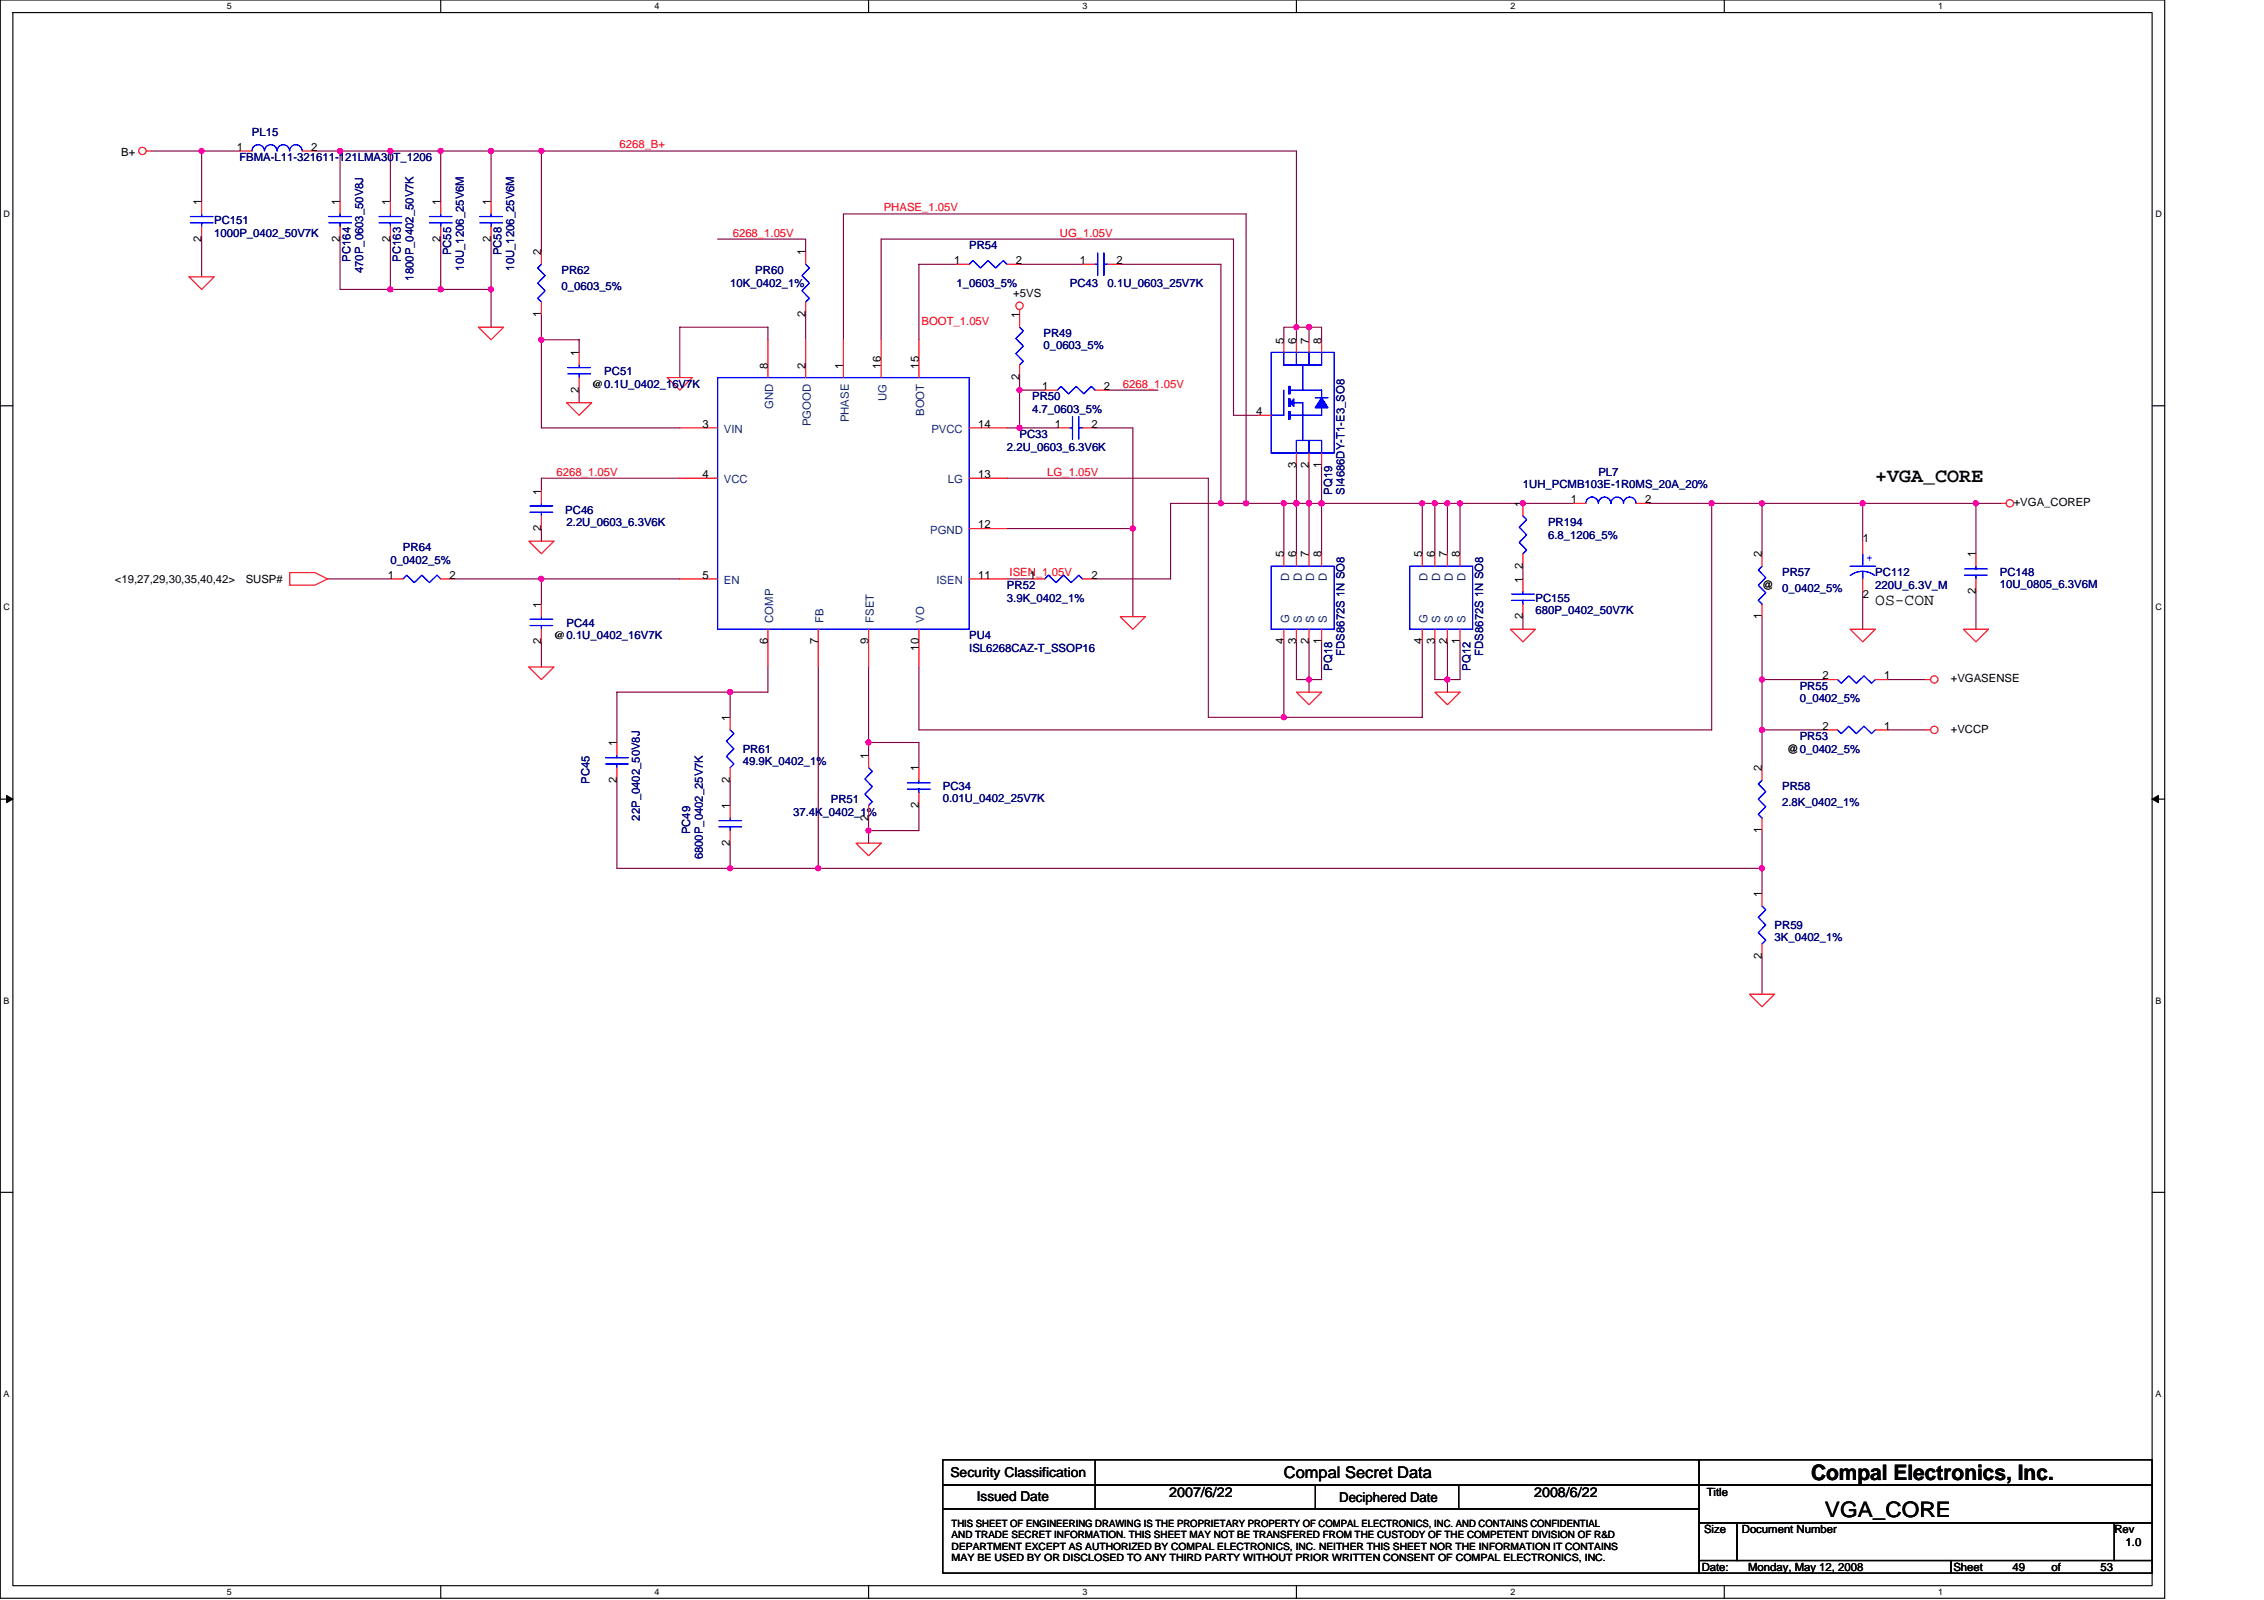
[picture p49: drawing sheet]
<svg xmlns="http://www.w3.org/2000/svg" width="297mm" height="210mm" viewBox="0 0 297 210" stroke-linecap="round" stroke-linejoin="round" font-family="sans-serif">
<defs><g id="words">
<g font-size="2.8">
<text x="237.6" y="194.1">Compal Electronics, Inc.</text>
<text x="239.4" y="199">VGA_CORE</text>
</g>
<text font-size="2.6" x="246" y="63.3">+VGA_CORE</text>
<g font-size="2.1">
<text x="246" y="79.3">OS-CON</text>
<text x="168.4" y="193.9">Compal Secret Data</text>
</g>
<g font-size="1.8">
<text x="124.7" y="193.8">Security Classification</text>
<text x="128.2" y="196.9">Issued Date</text>
<text x="153.4" y="196.4">2007/6/22</text>
<text x="175.7" y="197.1">Deciphered Date</text>
<text x="201.3" y="196.4">2008/6/22</text>
</g>
<g font-size="1.5" fill="#000080">
<text x="33.1" y="17.8">PL15</text>
<text x="31.4" y="21.1">FBMA-L11-321611-121LMA30T_1206</text>
<text x="28.1" y="29.4">PC151</text>
<text x="28.1" y="31.1">1000P_0402_50V7K</text>
<text x="46" y="34.3" transform="rotate(-90 46 34.3)">PC164</text>
<text x="47.6" y="35.8" transform="rotate(-90 47.6 35.8)">470P_0603_50V8J</text>
<text x="52.6" y="34.3" transform="rotate(-90 52.6 34.3)">PC163</text>
<text x="59.2" y="33.5" transform="rotate(-90 59.2 33.5)">PC55</text>
<text x="60.9" y="35.5" transform="rotate(-90 60.9 35.5)">10U_1206_25V6M</text>
<text x="65.8" y="33.5" transform="rotate(-90 65.8 33.5)">PC58</text>
<text x="67.5" y="35.5" transform="rotate(-90 67.5 35.5)">10U_1206_25V6M</text>
<text x="127.2" y="32.7">PR54</text>
<text x="54.2" y="36.8" transform="rotate(-90 54.2 36.8)">1800P_0402_50V7K</text>
<text x="73.7" y="36">PR62</text>
<text x="73.7" y="38">0_0603_5%</text>
<text x="95.8" y="37.7">10K_0402_1%</text>
<text x="99.1" y="36">PR60</text>
<text x="125.5" y="37.7">1_0603_5%</text>
<text x="140.4" y="37.7">PC43</text>
<text x="145.3" y="37.7">0.1U_0603_25V7K</text>
<text x="136.9" y="44.3">PR49</text>
<text x="136.9" y="45.7">0_0603_5%</text>
<text x="79.3" y="49.2">PC51</text>
<text x="135.4" y="52.5">PR50</text>
<text x="132.1" y="59.1">2.2U_0603_6.3V6K</text>
<text x="133.8" y="57.5">PC33</text>
<text x="135.4" y="54.2">4.7_0603_5%</text>
<text x="174.8" y="64.9" transform="rotate(-90 174.8 64.9)">PQ19</text>
<text x="176.4" y="64.9" transform="rotate(-90 176.4 64.9)">SI4686DY-T1-E3_SO8</text>
<text x="199.8" y="64.1">1UH_PCMB103E-1R0MS_20A_20%</text>
<text x="209.7" y="62.4">PL7</text>
<text x="74.2" y="67.4">PC46</text>
<text x="74.3" y="69">2.2U_0603_6.3V6K</text>
<text x="203.1" y="69">PR194</text>
<text x="203.1" y="70.7">6.8_1206_5%</text>
<text x="51.2" y="74">0_0402_5%</text>
<text x="52.9" y="72.3">PR64</text>
<text x="132.1" y="77.3">PR52</text>
<text x="233.8" y="75.6">PR57</text>
<text x="233.8" y="77.6">0_0402_5%</text>
<text x="246" y="75.6">PC112</text>
<text x="246" y="77.3">220U_6.3V_M</text>
<text x="262.4" y="75.6">PC148</text>
<text x="262.4" y="77.1">10U_0805_6.3V6M</text>
<text x="74.3" y="82.2">PC44</text>
<text x="127.2" y="83.9">PU4</text>
<text x="132.1" y="78.9">3.9K_0402_1%</text>
<text x="201.5" y="78.9">PC155</text>
<text x="201.5" y="80.6">680P_0402_50V7K</text>
<text x="127.2" y="85.5">ISL6268CAZ-T_SSOP16</text>
<text x="174.8" y="88" transform="rotate(-90 174.8 88)">PQ18</text>
<text x="176.4" y="86" transform="rotate(-90 176.4 86)">FDS8672S 1N SO8</text>
<text x="192.9" y="88" transform="rotate(-90 192.9 88)">PQ12</text>
<text x="194.6" y="86" transform="rotate(-90 194.6 86)">FDS8672S 1N SO8</text>
<text x="236.1" y="90.5">PR55</text>
<text x="236.1" y="92.1">0_0402_5%</text>
<text x="97.4" y="98.7">PR61</text>
<text x="97.4" y="100.4">49.9K_0402_1%</text>
<text x="236.1" y="97.1">PR53</text>
<text x="77.4" y="102.8" transform="rotate(-90 77.4 102.8)">PC45</text>
<text x="84" y="107.7" transform="rotate(-90 84 107.7)">22P_0402_50V8J</text>
<text x="104.1" y="107">37.4K_0402_1%</text>
<text x="109" y="105.3">PR51</text>
<text x="123.7" y="103.7">PC34</text>
<text x="123.7" y="105.2">0.01U_0402_25V7K</text>
<text x="233.8" y="103.7">PR58</text>
<text x="233.8" y="105.7">2.8K_0402_1%</text>
<text x="90.6" y="109.5" transform="rotate(-90 90.6 109.5)">PC49</text>
<text x="92.2" y="112.8" transform="rotate(-90 92.2 112.8)">6800P_0402_25V7K</text>
<text x="232.8" y="121.9">PR59</text>
<text x="232.8" y="123.5">3K_0402_1%</text>
</g>
<g font-size="1.5">
<text x="15.9" y="20.5">B+</text>
<text x="31.1" y="19.8">1</text>
<text x="40.8" y="19.8">2</text>
<text x="26.4" y="26.9" transform="rotate(-90 26.4 26.9)">1</text>
<text x="44.6" y="26.9" transform="rotate(-90 44.6 26.9)">1</text>
<text x="51.2" y="26.9" transform="rotate(-90 51.2 26.9)">1</text>
<text x="57.8" y="26.9" transform="rotate(-90 57.8 26.9)">1</text>
<text x="64.4" y="26.9" transform="rotate(-90 64.4 26.9)">1</text>
<text x="26.4" y="31.7" transform="rotate(-90 26.4 31.7)">2</text>
<text x="44.6" y="31.7" transform="rotate(-90 44.6 31.7)">2</text>
<text x="51.2" y="31.7" transform="rotate(-90 51.2 31.7)">2</text>
<text x="57.8" y="31.7" transform="rotate(-90 57.8 31.7)">2</text>
<text x="64.4" y="31.7" transform="rotate(-90 64.4 31.7)">2</text>
<text x="71" y="33.5" transform="rotate(-90 71 33.5)">2</text>
<text x="105.7" y="33.5" transform="rotate(-90 105.7 33.5)">1</text>
<text x="125.2" y="34.6">1</text>
<text x="133.3" y="34.6">2</text>
<text x="141.7" y="34.6">1</text>
<text x="146.5" y="34.6">2</text>
<text x="71" y="41.6" transform="rotate(-90 71 41.6)">1</text>
<text x="105.7" y="41.6" transform="rotate(-90 105.7 41.6)">2</text>
<text x="132.9" y="39">+5VS</text>
<text x="133.7" y="41.8" transform="rotate(-90 133.7 41.8)">1</text>
<text x="76" y="46.7" transform="rotate(-90 76 46.7)">1</text>
<text x="168.4" y="45.1" transform="rotate(-90 168.4 45.1)">5</text>
<text x="170.1" y="45.1" transform="rotate(-90 170.1 45.1)">6</text>
<text x="171.7" y="45.1" transform="rotate(-90 171.7 45.1)">7</text>
<text x="173.4" y="45.1" transform="rotate(-90 173.4 45.1)">8</text>
<text x="76" y="51.5" transform="rotate(-90 76 51.5)">2</text>
<text x="77.6" y="50.9">@0.1U_0402_16V7K</text>
<text x="100.7" y="48.4" transform="rotate(-90 100.7 48.4)">8</text>
<text x="105.7" y="48.4" transform="rotate(-90 105.7 48.4)">2</text>
<text x="110.6" y="48.4" transform="rotate(-90 110.6 48.4)">1</text>
<text x="115.6" y="48.4" transform="rotate(-90 115.6 48.4)">16</text>
<text x="120.5" y="48.4" transform="rotate(-90 120.5 48.4)">15</text>
<text x="133.7" y="49.9" transform="rotate(-90 133.7 49.9)">2</text>
<text x="136.7" y="51.2">1</text>
<text x="144.8" y="51.2">2</text>
<text x="92.2" y="56.1">3</text>
<text x="128.3" y="56.1">14</text>
<text x="138.4" y="56.1">1</text>
<text x="143.2" y="56.1">2</text>
<text x="164.8" y="54.5">4</text>
<text x="71" y="64.9" transform="rotate(-90 71 64.9)">1</text>
<text x="92.2" y="62.7">4</text>
<text x="128.3" y="62.7">13</text>
<text x="170.1" y="61.4" transform="rotate(-90 170.1 61.4)">3</text>
<text x="171.7" y="61.4" transform="rotate(-90 171.7 61.4)">2</text>
<text x="173.4" y="61.4" transform="rotate(-90 173.4 61.4)">1</text>
<text x="71" y="69.7" transform="rotate(-90 71 69.7)">2</text>
<text x="128.3" y="69.3">12</text>
<text x="199.8" y="66.5" transform="rotate(-90 199.8 66.5)">1</text>
<text x="206.1" y="66">1</text>
<text x="215.8" y="66">2</text>
<text x="244.4" y="71.1">1</text>
<text x="264.2" y="66.4">+VGA_COREP</text>
<text x="15.1" y="76.5">&lt;19,27,29,30,35,40,42&gt;</text>
<text x="32.2" y="76.5">SUSP#</text>
<text x="50.9" y="75.9">1</text>
<text x="59" y="75.9">2</text>
<text x="92.2" y="75.9">5</text>
<text x="128.3" y="75.9">11</text>
<text x="135.1" y="75.9">1</text>
<text x="143.2" y="75.9">2</text>
<text x="168.4" y="73.1" transform="rotate(-90 168.4 73.1)">5</text>
<text x="170.1" y="73.1" transform="rotate(-90 170.1 73.1)">6</text>
<text x="171.7" y="73.1" transform="rotate(-90 171.7 73.1)">7</text>
<text x="173.4" y="73.1" transform="rotate(-90 173.4 73.1)">8</text>
<text x="186.6" y="73.1" transform="rotate(-90 186.6 73.1)">5</text>
<text x="188.2" y="73.1" transform="rotate(-90 188.2 73.1)">6</text>
<text x="189.9" y="73.1" transform="rotate(-90 189.9 73.1)">7</text>
<text x="191.5" y="73.1" transform="rotate(-90 191.5 73.1)">8</text>
<text x="199.8" y="76.4" transform="rotate(-90 199.8 76.4)">1</text>
<text x="199.8" y="74.6" transform="rotate(-90 199.8 74.6)">2</text>
<text x="231.2" y="73.1" transform="rotate(-90 231.2 73.1)">2</text>
<text x="231.2" y="77.3">@</text>
<text x="259.2" y="77.9" transform="rotate(-90 259.2 77.9)">2</text>
<text x="259.2" y="73.1" transform="rotate(-90 259.2 73.1)">1</text>
<text x="71" y="79.7" transform="rotate(-90 71 79.7)">1</text>
<text x="72.7" y="83.9">@0.1U_0402_16V7K</text>
<text x="199.8" y="81.2" transform="rotate(-90 199.8 81.2)">2</text>
<text x="231.2" y="81.2" transform="rotate(-90 231.2 81.2)">1</text>
<text x="244.4" y="78.4">2</text>
<text x="71" y="84.5" transform="rotate(-90 71 84.5)">2</text>
<text x="100.7" y="84.5" transform="rotate(-90 100.7 84.5)">6</text>
<text x="107.3" y="84.5" transform="rotate(-90 107.3 84.5)">7</text>
<text x="113.9" y="84.5" transform="rotate(-90 113.9 84.5)">9</text>
<text x="120.5" y="85.4" transform="rotate(-90 120.5 85.4)">10</text>
<text x="168.4" y="84.5" transform="rotate(-90 168.4 84.5)">4</text>
<text x="170.1" y="84.5" transform="rotate(-90 170.1 84.5)">3</text>
<text x="171.7" y="84.5" transform="rotate(-90 171.7 84.5)">2</text>
<text x="173.4" y="84.5" transform="rotate(-90 173.4 84.5)">1</text>
<text x="186.6" y="84.5" transform="rotate(-90 186.6 84.5)">4</text>
<text x="188.2" y="84.5" transform="rotate(-90 188.2 84.5)">3</text>
<text x="189.9" y="84.5" transform="rotate(-90 189.9 84.5)">2</text>
<text x="191.5" y="84.5" transform="rotate(-90 191.5 84.5)">1</text>
<text x="239.1" y="89.1">2</text>
<text x="247.2" y="89.1">1</text>
<text x="255.9" y="89.5">+VGASENSE</text>
<text x="95.8" y="94.6" transform="rotate(-90 95.8 94.6)">1</text>
<text x="239.1" y="95.7">2</text>
<text x="247.2" y="95.7">1</text>
<text x="80.9" y="97.9" transform="rotate(-90 80.9 97.9)">1</text>
<text x="113.9" y="99.5" transform="rotate(-90 113.9 99.5)">1</text>
<text x="120.5" y="101.2" transform="rotate(-90 120.5 101.2)">1</text>
<text x="231.2" y="101.2" transform="rotate(-90 231.2 101.2)">2</text>
<text x="234.5" y="98.7">@0_0402_5%</text>
<text x="255.9" y="96.1">+VCCP</text>
<text x="80.9" y="102.7" transform="rotate(-90 80.9 102.7)">2</text>
<text x="95.8" y="106.2" transform="rotate(-90 95.8 106.2)">1</text>
<text x="95.8" y="102.7" transform="rotate(-90 95.8 102.7)">2</text>
<text x="113.9" y="107.7" transform="rotate(-90 113.9 107.7)">2</text>
<text x="120.5" y="106" transform="rotate(-90 120.5 106)">2</text>
<text x="95.8" y="111" transform="rotate(-90 95.8 111)">2</text>
<text x="231.2" y="109.3" transform="rotate(-90 231.2 109.3)">1</text>
<text x="231.2" y="117.7" transform="rotate(-90 231.2 117.7)">1</text>
<text x="231.2" y="125.8" transform="rotate(-90 231.2 125.8)">2</text>
<text x="223.9" y="196.3">Title</text>
<text x="223.6" y="201.1">Size</text>
<text x="228.5" y="201.1">Document Number</text>
<text x="277.4" y="201.1">Rev</text>
<text x="278.9" y="202.8">1.0</text>
<text x="223.3" y="206.1">Date:</text>
<text x="229.4" y="206.1">Monday, May 12, 2008</text>
<text x="256.3" y="206.1">Sheet</text>
<text x="264" y="206.1">49</text>
<text x="269.2" y="206.1">of</text>
<text x="275.6" y="206.1">53</text>
</g>
<g font-size="1.5" fill="#f00">
<text x="81.3" y="19.5">6268_B+</text>
<text x="115.9" y="27.7">PHASE_1.05V</text>
<text x="96.1" y="31">6268_1.05V</text>
<text x="139.1" y="31">UG_1.05V</text>
<text x="120.9" y="42.6">BOOT_1.05V</text>
<text x="147.3" y="50.8">6268_1.05V</text>
<text x="73" y="62.4">6268_1.05V</text>
<text x="137.4" y="62.4">LG_1.05V</text>
<text x="132.5" y="75.6">ISEN_1.05V</text>
</g>
<g font-size="1.5" fill="#004080">
<text x="101.4" y="53.7" transform="rotate(-90 101.4 53.7)">GND</text>
<text x="116.3" y="52.6" transform="rotate(-90 116.3 52.6)">UG</text>
<text x="95" y="56.8">VIN</text>
<text x="106.4" y="55.9" transform="rotate(-90 106.4 55.9)">PGOOD</text>
<text x="111.4" y="55.4" transform="rotate(-90 111.4 55.4)">PHASE</text>
<text x="121.3" y="54.6" transform="rotate(-90 121.3 54.6)">BOOT</text>
<text x="122.2" y="56.8">PVCC</text>
<text x="95" y="63.4">VCC</text>
<text x="124.4" y="63.4">LG</text>
<text x="122" y="70">PGND</text>
<text x="95" y="76.6">EN</text>
<text x="122.9" y="76.6">ISEN</text>
<text x="169.1" y="76.2" transform="rotate(-90 169.1 76.2)">D</text>
<text x="170.8" y="76.2" transform="rotate(-90 170.8 76.2)">D</text>
<text x="172.4" y="76.2" transform="rotate(-90 172.4 76.2)">D</text>
<text x="174.1" y="76.2" transform="rotate(-90 174.1 76.2)">D</text>
<text x="187.3" y="76.2" transform="rotate(-90 187.3 76.2)">D</text>
<text x="189" y="76.2" transform="rotate(-90 189 76.2)">D</text>
<text x="190.6" y="76.2" transform="rotate(-90 190.6 76.2)">D</text>
<text x="192.3" y="76.2" transform="rotate(-90 192.3 76.2)">D</text>
<text x="101.4" y="81.7" transform="rotate(-90 101.4 81.7)">COMP</text>
<text x="108.1" y="81.7" transform="rotate(-90 108.1 81.7)">FB</text>
<text x="114.7" y="81.7" transform="rotate(-90 114.7 81.7)">FSET</text>
<text x="121.3" y="81.7" transform="rotate(-90 121.3 81.7)">VO</text>
<text x="169.1" y="81.7" transform="rotate(-90 169.1 81.7)">G</text>
<text x="170.8" y="81.7" transform="rotate(-90 170.8 81.7)">S</text>
<text x="172.4" y="81.7" transform="rotate(-90 172.4 81.7)">S</text>
<text x="174.1" y="81.7" transform="rotate(-90 174.1 81.7)">S</text>
<text x="187.3" y="81.7" transform="rotate(-90 187.3 81.7)">G</text>
<text x="189" y="81.7" transform="rotate(-90 189 81.7)">S</text>
<text x="190.6" y="81.7" transform="rotate(-90 190.6 81.7)">S</text>
<text x="192.3" y="81.7" transform="rotate(-90 192.3 81.7)">S</text>
</g>
<text font-size="1.5" fill="#00f" x="244.9" y="73.7">+</text>
<g font-size="1.3">
<text x="124.9" y="200.3">THIS SHEET OF ENGINEERING DRAWING IS THE PROPRIETARY PROPERTY OF COMPAL ELECTRONICS, INC. AND CONTAINS CONFIDENTIAL</text>
<text x="124.9" y="201.8">AND TRADE SECRET INFORMATION. THIS SHEET MAY NOT BE TRANSFERED FROM THE CUSTODY OF THE COMPETENT DIVISION OF R&amp;D</text>
<text x="124.9" y="203.3">DEPARTMENT EXCEPT AS AUTHORIZED BY COMPAL ELECTRONICS, INC. NEITHER THIS SHEET NOR THE INFORMATION IT CONTAINS</text>
<text x="124.9" y="204.8">MAY BE USED BY OR DISCLOSED TO ANY THIRD PARTY WITHOUT PRIOR WRITTEN CONSENT OF COMPAL ELECTRONICS, INC.</text>
</g>
<g font-size="1.2">
<text x="29.8" y="1.2">5</text>
<text x="85.9" y="1.2">4</text>
<text x="142" y="1.2">3</text>
<text x="198.2" y="1.2">2</text>
<text x="254.3" y="1.2">1</text>
<text x=".5" y="28.5">D</text>
<text x="282.8" y="28.5">D</text>
<text x=".5" y="80.1">C</text>
<text x="282.8" y="80.1">C</text>
<text x=".5" y="131.7">B</text>
<text x="282.8" y="131.7">B</text>
<text x=".5" y="183.2">A</text>
<text x="282.8" y="183.2">A</text>
<text x="29.8" y="209.2">5</text>
<text x="85.9" y="209.2">4</text>
<text x="142" y="209.2">3</text>
<text x="198.2" y="209.2">2</text>
<text x="254.3" y="209.2">1</text>
</g>
</g></defs>
<path d="M0 0h284v209.7h-284zM1.7 1.7h280.7v206.3h-280.7z" fill="none" stroke="#000" stroke-width=".15"/>
<g fill="#fff">
<path d="M29.8 .2h.6v1.3h-.6z"/>
<path d="M29.8 208.2h.6v1.3h-.6z"/>
</g>
<path d="M57.8 0v1.7M57.8 208v1.7" fill="none" stroke="#000" stroke-width=".15"/>
<g fill="#fff">
<path d="M85.9 .2h.6v1.3h-.6z"/>
<path d="M85.9 208.2h.6v1.3h-.6z"/>
</g>
<path d="M114 0v1.7M114 208v1.7" fill="none" stroke="#000" stroke-width=".15"/>
<g fill="#fff">
<path d="M142 .2h.7v1.3h-.7z"/>
<path d="M142 208.2h.7v1.3h-.7z"/>
</g>
<path d="M170.1 0v1.7M170.1 208v1.7" fill="none" stroke="#000" stroke-width=".15"/>
<g fill="#fff">
<path d="M198.2 .2h.6v1.3h-.6z"/>
<path d="M198.2 208.2h.6v1.3h-.6z"/>
</g>
<path d="M226.2 0v1.7M226.2 208v1.7" fill="none" stroke="#000" stroke-width=".15"/>
<g fill="#fff">
<path d="M254.3 .2h.6v1.3h-.6z"/>
<path d="M254.3 208.2h.6v1.3h-.6z"/>
<path d="M.5 27.4h.8v1.3h-.8z"/>
<path d="M282.8 27.4h.8v1.3h-.8z"/>
<path d="M.5 79h.8v1.3h-.8z"/>
<path d="M282.8 79h.8v1.3h-.8z"/>
</g>
<path d="M0 53.2h1.7M282.4 53.2h1.6" fill="none" stroke="#000" stroke-width=".15"/>
<g fill="#fff">
<path d="M.5 130.6h.7v1.3h-.7z"/>
<path d="M282.8 130.6h.7v1.3h-.7z"/>
</g>
<path d="M0 104.8h1.7M282.4 104.8h1.6" fill="none" stroke="#000" stroke-width=".15"/>
<path d="M.9 104.4l.8 .4-.8 .5zM282.4 104.8l.8-.4v.9z" fill="#000" stroke="#000" stroke-width=".13"/>
<g fill="#fff">
<path d="M.5 182.2h.7v1.3h-.7z"/>
<path d="M282.8 182.2h.7v1.3h-.7z"/>
</g>
<g fill="none" stroke="#000" stroke-width=".15">
<path d="M0 156.4h1.7M282.4 156.4h1.6M123.7 191.5h99.2v3.3h-99.2zM123.7 194.8h99.2v3.2h-99.2zM123.7 198h99.2v8.4h-99.2zM143.7 191.5v6.5M172.6 194.8v3.2M191.4 194.8v3.2M222.9 191.5h59.5v3.3h-59.5zM222.9 194.8h59.5v5h-59.5zM222.9 199.8h5v4.9h-5zM227.9 199.8h49.5v4.9h-49.5z"/>
<path d="M277.4 199.8h5v4.9h-5zM222.9 204.7h33v1.7h-33zM255.9 204.7h26.5v1.7h-26.5z"/>
</g>
<g fill="none" stroke="#800040" stroke-width=".15">
<path d="M19.9 19.8h11.5M26.5 19.8v6.6M41.3 19.8h3.3v6.6M44.6 19.8h19.8M51.2 19.8v6.6M57.8 19.8v6.6M64.4 19.8h6.6v13.2M64.4 19.8v6.6M71 19.8h99.1v23.1h-1.7v1.7M26.5 31.4v4.9M44.6 31.4v6.6h6.6M51.2 38h13.2"/>
<path d="M51.2 31.4v6.6M57.8 31.4v6.6M64.4 31.4v11.5M94.1 31.4h11.6v1.6M125.5 34.7h-4.9v9.9M133.8 34.7h8.2M147 34.7h13.2v31.3M71 41.3v14.8h18.2M71 44.6h5v1.6M76 51.2v1.6M100.8 44.6v-1.7h-11.6v6.6M105.7 41.3v3.3"/>
<path d="M110.7 44.6v-16.5h52.8v37.9M115.6 44.6v-13.2h46.2v23.1h3.3M132.1 56.1h1.7M133.8 51.2v4.9h4.9M133.8 49.5v1.7M133.8 51.2h3.3M143.7 56.1h4.9v24.8M145.3 51.2h6.6M170.1 44.6v-1.7h1.6v1.7M171.7 42.9h1.7v1.7M43 75.9h8.2M59.5 75.9h29.7"/>
<path d="M71 69.3v1.7M71 75.9v3.3M89.2 62.7h-18.2v1.7M132.1 62.7h26.4v31.4h28.1v-9.9M132.1 75.9h3.3M132.1 69.3h16.5M168.4 66v6.6M170.1 61.1v11.5M171.7 61.1v11.5M173.4 61.1v11.5M186.6 66v6.6M188.3 66v6.6"/>
<path d="M189.9 66v6.6M191.6 66v6.6M199.8 74.3v1.6M206.4 66h-52.8v9.9h-9.9M216.3 66h46.2M224.6 66v29.8h-104v-8.3M231.2 66v6.6M244.4 66v5M244.4 77.6v4.9M259.2 66v6.6M259.2 77.6v4.9M71 84.2v3.3"/>
<path d="M95.8 90.8v3.3M100.8 87.5v3.3h-19.9v6.6M107.4 87.5v26.4M114 87.5v11.6M114 97.4h6.6v3.3M168.4 84.2v9.9M170.1 84.2v5h3.3v-5M171.7 84.2v6.6M188.3 84.2v5h3.3v-5M189.9 84.2v6.6M199.8 80.9v1.6M231.2 89.2v6.6h8.2"/>
<path d="M231.2 89.2h8.2M231.2 80.9v8.3M231.2 95.8v4.9M247.7 89.2h4.9M247.7 95.8h4.9M80.9 102.4v11.5h150.3M95.8 102.4v3.3M95.8 110.6v3.3M114 107.3v3.3M120.6 105.7v3.3h-6.6M231.2 109v8.2M231.2 125.5v4.9"/>
</g>
<g fill="#f0f" stroke="#f0f" stroke-width=".15">
<circle cx="170.1" cy="42.9" r=".33"/>
<circle cx="168.4" cy="94.1" r=".33"/>
<circle cx="189.9" cy="89.1" r=".33"/>
<circle cx="231.2" cy="66" r=".33"/>
<circle cx="259.2" cy="66" r=".33"/>
<circle cx="231.2" cy="95.7" r=".33"/>
<circle cx="171.7" cy="89.1" r=".33"/>
<circle cx="173.4" cy="66" r=".33"/>
<circle cx="133.8" cy="56.1" r=".33"/>
<circle cx="133.8" cy="51.2" r=".33"/>
<circle cx="148.6" cy="69.3" r=".33"/>
<circle cx="57.8" cy="19.8" r=".33"/>
<circle cx="113.9" cy="97.4" r=".33"/>
<circle cx="224.6" cy="66" r=".33"/>
<circle cx="231.2" cy="113.9" r=".33"/>
<circle cx="107.3" cy="113.9" r=".33"/>
<circle cx="113.9" cy="109" r=".33"/>
<circle cx="95.8" cy="113.9" r=".33"/>
<circle cx="95.8" cy="90.8" r=".33"/>
<circle cx="163.5" cy="66" r=".33"/>
<circle cx="64.4" cy="38" r=".33"/>
<circle cx="57.8" cy="38" r=".33"/>
<circle cx="51.2" cy="19.8" r=".33"/>
<circle cx="171.7" cy="66" r=".33"/>
<circle cx="71" cy="19.8" r=".33"/>
<circle cx="160.2" cy="66" r=".33"/>
<circle cx="170.1" cy="66" r=".33"/>
<circle cx="71" cy="75.9" r=".33"/>
<circle cx="199.8" cy="66" r=".33"/>
<circle cx="168.4" cy="66" r=".33"/>
<circle cx="231.2" cy="89.1" r=".33"/>
<circle cx="171.7" cy="42.9" r=".33"/>
<circle cx="64.4" cy="19.8" r=".33"/>
<circle cx="71" cy="44.6" r=".33"/>
<circle cx="191.5" cy="66" r=".33"/>
<circle cx="186.6" cy="66" r=".33"/>
<circle cx="189.9" cy="66" r=".33"/>
<circle cx="188.2" cy="66" r=".33"/>
<circle cx="244.4" cy="66" r=".33"/>
<circle cx="26.4" cy="19.8" r=".33"/>
<circle cx="44.6" cy="19.8" r=".33"/>
<circle cx="51.2" cy="38" r=".33"/>
</g>
<g fill="none" stroke="#f00" stroke-width=".15">
<path d="M19.2 19.8h.7M31.4 19.8h1.7M39.7 19.8h1.6M24.8 36.3h3.3l-1.6 1.7zM26.5 26.4v1.7M26.5 29.7v1.7M44.6 26.4v1.7M44.6 29.7v1.7M51.2 26.4v1.7M51.2 29.7v1.7M57.8 26.4v1.7M57.8 29.7v1.7"/>
<path d="M64.4 26.4v1.7M64.4 29.7v1.7M71 33v1.7M71 39.6v1.7M105.7 33v1.7M105.7 39.6v1.7M125.5 34.7h1.7M132.1 34.7h1.7M142 34.7h1.7M145.3 34.7h1.7M62.8 42.9h3.3l-1.7 1.7zM74.3 52.8h3.3l-1.6 1.7z"/>
<path d="M76 46.2v1.7M76 49.5v1.7M87.5 49.5h3.3l-1.6 1.7zM89.2 56.1h4.9M100.8 44.6v4.9M105.7 44.6v4.9M110.7 44.6v4.9M115.6 44.6v4.9M120.6 44.6v4.9M127.2 56.1h4.9M133.8 40.6v2.3M133.8 47.9v1.6"/>
<path d="M137.1 51.2h1.6M138.7 56.1h1.7M142 56.1h1.7M143.7 51.2h1.6M165.1 54.5h1.7M168.4 44.6v1.6M170.1 44.6v1.6M170.1 59.4v1.7M171.7 44.6v1.6M171.7 59.4v1.7M173.4 44.6v1.6M173.4 59.4v1.7"/>
<path d="M38 75.1h3.3l1.7 .8-1.7 .9h-3.3zM51.2 75.9h1.7M57.8 75.9h1.7M69.4 71h3.3l-1.7 1.6zM71 64.4v1.6M71 67.7v1.6M71 79.2v1.7M89.2 75.9h4.9M89.2 62.7h4.9M127.2 75.9h4.9M127.2 62.7h4.9M127.2 69.3h4.9"/>
<path d="M135.4 75.9h1.7M142 75.9h1.7M168.4 72.6v1.7M170.1 72.6v1.7M171.7 72.6v1.7M173.4 72.6v1.7M186.6 72.6v1.7M188.3 72.6v1.7M189.9 72.6v1.7M191.6 72.6v1.7M199.8 66v1.7M199.8 72.6v1.7"/>
<path d="M199.8 75.9v1.7M199.8 79.2v1.7M206.4 66h1.7M214.7 66h1.6M231.2 72.6v1.7M231.2 79.2v1.7M244.4 71v1.6M244.4 75.9v1.7M259.2 72.6v1.7M259.2 75.9v1.7M262.5 66h.7M69.4 87.5h3.3l-1.7 1.7z"/>
<path d="M71 82.5v1.7M80.9 97.4v1.7M95.8 94.1v1.7M100.8 82.5v5M107.4 82.5v5M114 82.5v5M114 99.1v1.6M120.6 82.5v5M147 80.9h3.3l-1.7 1.6zM168.4 82.5v1.7M170.1 90.8h3.3l-1.7 1.7zM170.1 82.5v1.7"/>
<path d="M171.7 82.5v1.7M173.4 82.5v1.7M186.6 82.5v1.7M188.3 90.8h3.3l-1.7 1.7zM188.3 82.5v1.7M189.9 82.5v1.7M191.6 82.5v1.7M198.2 82.5h3.3l-1.7 1.7zM239.4 89.2h1.7M239.4 95.8h1.7M242.7 82.5h3.3l-1.6 1.7zM246 89.2h1.7"/>
<path d="M246 95.8h1.7M252.6 89.2h.7M252.6 95.8h.7M257.6 82.5h3.3l-1.7 1.7zM80.9 100.7v1.7M95.8 100.7v1.7M95.8 105.7v1.6M95.8 109v1.6M112.3 110.6h3.3l-1.6 1.7zM114 105.7v1.6M120.6 100.7v1.7M120.6 104v1.7"/>
<path d="M231.2 100.7v1.7M231.2 107.3v1.7M231.2 117.2v1.7M229.5 130.4h3.3l-1.6 1.7zM231.2 123.8v1.7"/>
<circle cx="18.7" cy="19.8" r=".48"/>
<circle cx="133.8" cy="40.1" r=".48"/>
<circle cx="263.7" cy="66" r=".48"/>
<circle cx="253.8" cy="95.7" r=".48"/>
<circle cx="253.8" cy="89.1" r=".48"/>
</g>
<g fill="none" stroke="#00f" stroke-width=".15">
<path d="M33.1 19.8a.81 .81 0 0 1 .8-.8 .81 .81 0 0 1 .8 .8 .83 .83 0 0 1 .8-.8 .83 .83 0 0 1 .8 .8M36.4 19.8a.81 .81 0 0 1 .8-.8 .81 .81 0 0 1 .8 .8M38 19.8a.81 .81 0 0 1 .8-.8 .81 .81 0 0 1 .8 .8M25 29.2h2.9M25 28.4h2.9M26.5 28.1v.3M26.5 29.2v.5M43.1 29.2h3M43.1 28.4h3M44.6 28.1v.3M44.6 29.2v.5M49.7 29.2h3"/>
<path d="M49.7 28.4h3M51.2 28.1v.3M51.2 29.2v.5M56.3 29.2h3M56.3 28.4h3M57.8 28.1v.3M57.8 29.2v.5M62.9 29.2h3M62.9 28.4h3M64.4 28.1v.3M64.4 29.2v.5M71 34.7l-.5 .5 1 1-1 .9 1 1-1 1 .5 .5"/>
<path d="M105.7 34.7l.5 .5-1 1 1 .9-1 1 1 1-.5 .5M127.2 34.7l.5-.5 .9 1 1-1 1 1 1-1 .5 .5M143.7 34.7h.3M144 33.2v3M144.8 34.7h.5M144.8 33.2v3M74.5 49h3M74.5 48.2h3M76 47.9v.3M76 49v.5M94.1 49.5h33.1v33h-33.1zM133.8 42.9l.5 .5-1 1 1 1-1 1 1 1-.5 .5"/>
<path d="M138.7 51.2l.5-.5 1 1 1-1 1 1 1-1 .5 .5M140.4 56.1h.3M140.7 54.7v2.9M141.5 56.1h.5M141.5 54.7v2.9M166.8 46.2h8.2v13.2h-8.2zM168.4 46.2v1.7h5v-1.7M168.4 51.2v3.3h-1.6M169.1 54h.2v1h-.2zM169.1 52.3h.2v1h-.2zM169.1 50.7h.2v1h-.2zM169.3 51.2h4.1v1"/>
<path d="M169.8 52.8h1.1v5M170.1 46.2v1.7M170.9 47.9v3.3M171.7 57.8h1.7v1.6M171.7 46.2v1.7M171.7 57.8v1.6M171.7 57.8h-1.6v1.6M172.6 52.2h1.6M173.4 53.5v1h-4.1M52.9 75.9l.5-.4 1 .9 .9-.9 1 .9 1-.9 .5 .4M69.6 67.2h2.9M69.6 66.4h2.9"/>
<path d="M71 66v.4M71 67.2v.5M137.1 75.9l.5-.4 1 .9 .9-.9 1 .9 1-.9 .5 .4M166.8 74.3h8.2v8.2h-8.2zM185 74.3h8.2v8.2h-8.2zM198.3 78.8h3M198.3 77.9h3M199.8 67.7l.5 .5-1 1 1 1-1 1 1 1-.5 .4M199.8 77.6v.3M199.8 78.8v.4M208.1 66a.81 .81 0 0 1 .8-.8 .81 .81 0 0 1 .8 .8M209.7 66a.81 .81 0 0 1 .8-.8 .81 .81 0 0 1 .8 .8"/>
<path d="M211.4 66a.83 .83 0 0 1 .8-.8 .83 .83 0 0 1 .8 .8 .81 .81 0 0 1 .8-.8 .81 .81 0 0 1 .8 .8M231.2 74.3l-.5 .5 1 1-1 1 1 1-1 1 .5 .4M242.7 74.3h3.3M242.8 75.5a2.63 2.63 0 0 1 3.2 0M244.4 72.6v1.7M244.4 75v.9M257.8 75.5h2.9M257.8 74.6h2.9M259.2 74.3v.3M259.2 75.5v.4M69.6 82.1h2.9M69.6 81.2h2.9"/>
<path d="M71 80.9v.3M71 82.1v.4M79.5 99.4h2.9M80.9 99.1v.3M95.8 95.8l.5 .4-1 1 1 1-1 1 1 1-.5 .5M241.1 89.2l.5 .4 1-.9 1 .9 1-.9 1 .9 .4-.4M241.1 95.8l.5 .4 1-.9 1 .9 1-.9 1 .9 .4-.4M79.5 100.2h2.9M80.9 100.2v.5M94.3 108.5h3M94.3 107.7h3M95.8 107.3v.4"/>
<path d="M95.8 108.5v.5M114 100.7l.4 .5-.9 1 .9 1-.9 1 .9 1-.4 .5M119.1 103.5h2.9M119.1 102.7h2.9M120.6 102.4v.3M120.6 103.5v.5M231.2 102.4l-.5 .4 1 1-1 1 1 1-1 1 .5 .5M231.2 118.9l.5 .5-1 1 1 .9-1 1 1 1-.5 .5"/>
</g>
<g fill="#00f" stroke="#00f" stroke-width=".15">
<path d="M173.4 52.2l.8 1.3h-1.6z" fill-rule="evenodd"/>
<path d="M169.3 52.8l.5-.5v1z" fill-rule="evenodd"/>
<path d="M173.4 52.2l.8 1.3h-1.6z" fill-rule="evenodd"/>
<path d="M169.3 52.8l.5-.5v1z" fill-rule="evenodd"/>
</g>
<use href="#words"/>
</svg>
